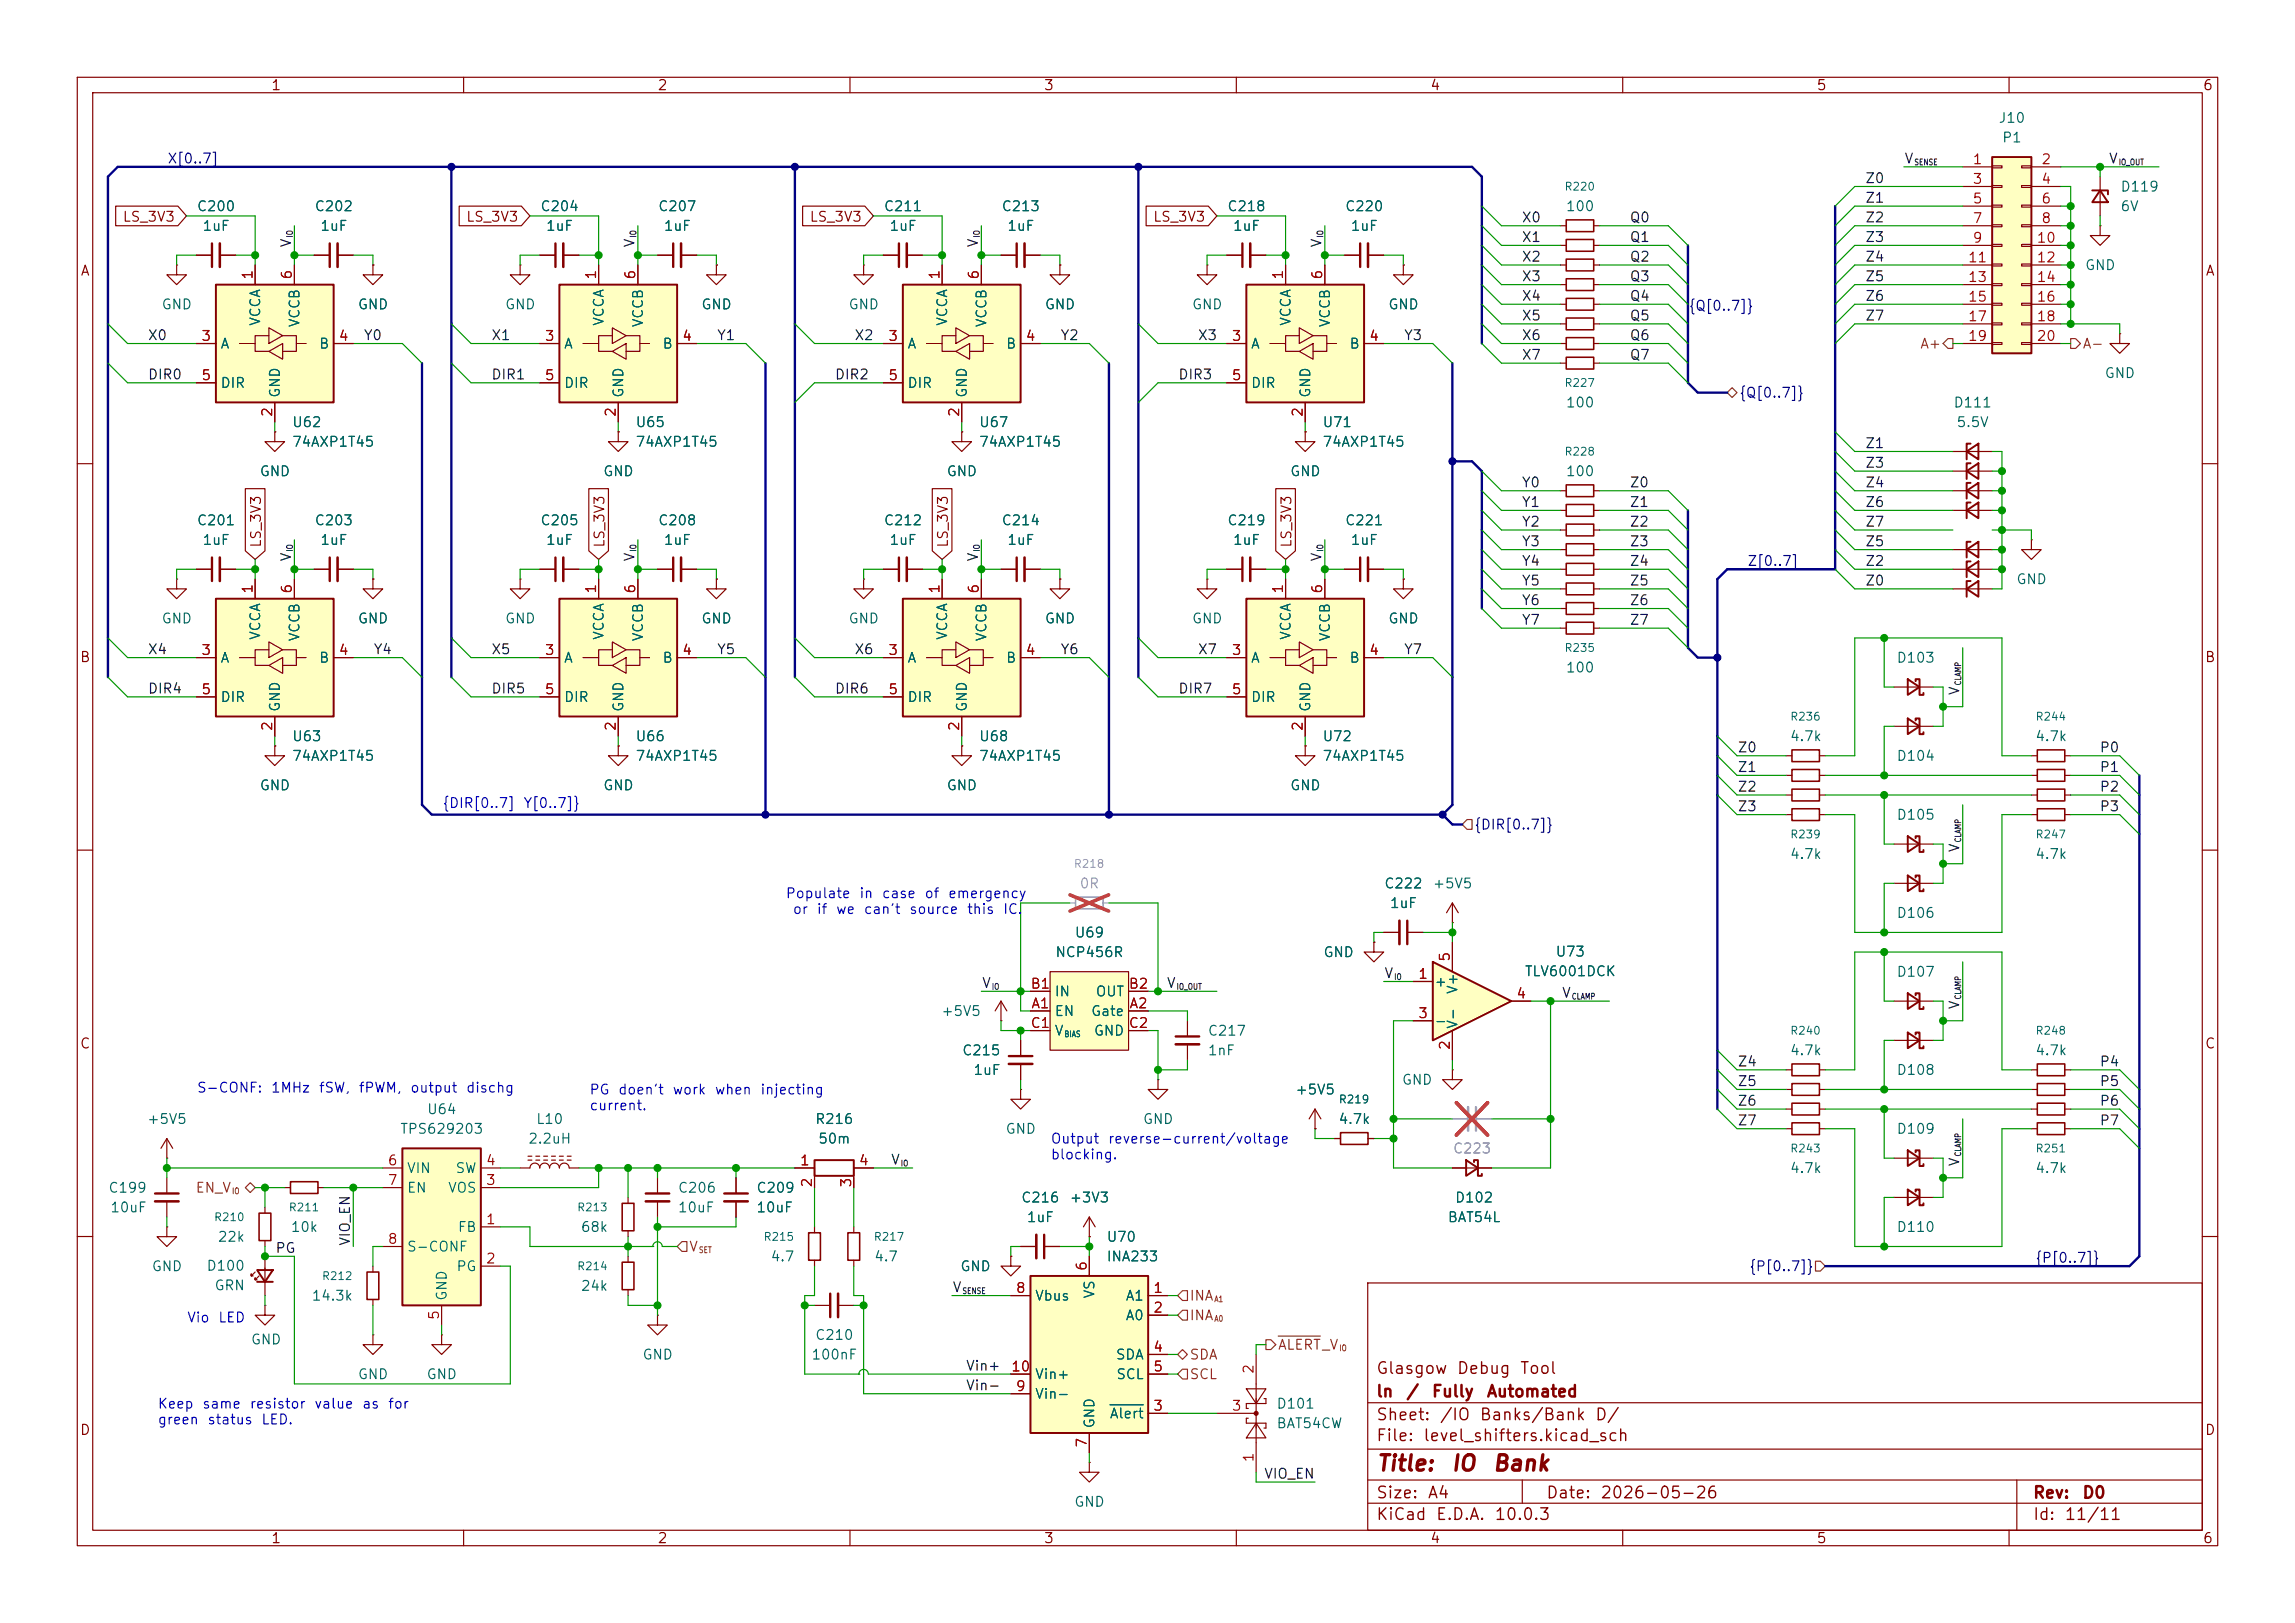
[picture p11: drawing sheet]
<svg xmlns="http://www.w3.org/2000/svg" width="297mm" height="210mm" viewBox="0 0 297 210" stroke-linecap="round" stroke-linejoin="round" font-family="sans-serif">
<defs><g id="words">
<g font-size="2" fill="#840000">
<text x="178" y="190.8">Title:</text>
<text x="187.7" y="190.8">IO</text>
<text x="193" y="190.8">Bank</text>
</g>
<g font-size="1.5" fill="#840000">
<text x="178" y="178.2">Glasgow</text>
<text x="188.4" y="178.2">Debug</text>
<text x="196.6" y="178.2">Tool</text>
<text x="178" y="184.2">Sheet:</text>
<text x="178" y="181.2">ln</text>
<text x="181.9" y="181.2">/</text>
<text x="185.2" y="181.2">Fully</text>
<text x="186.2" y="184.2">/IO</text>
<text x="191.4" y="184.2">Banks/Bank</text>
<text x="192.3" y="181.2">Automated</text>
<text x="206.3" y="184.2">D/</text>
<text x="178" y="186.9">File:</text>
<text x="184.1" y="186.9">level_shifters.kicad_sch</text>
<text x="178" y="197.1">KiCad</text>
<text x="178" y="194.3">Size:</text>
<text x="184.7" y="194.3">A4</text>
<text x="185.7" y="197.1">E.D.A.</text>
<text x="193.3" y="197.1">10.0.3</text>
<text x="200" y="194.3">Date:</text>
<text x="207" y="194.3">2026-05-26</text>
<text x="263" y="194.3">Rev:</text>
<text x="263" y="197.1">Id:</text>
<text x="267.1" y="197.1">11/11</text>
<text x="269.4" y="194.3">D0</text>
</g>
<g font-size="1.3" fill="#840000">
<text x="35" y="12">1</text>
<text x="85" y="12">2</text>
<text x="135" y="12">3</text>
<text x="185" y="12">4</text>
<text x="235" y="12">5</text>
<text x="285" y="12">6</text>
<text x="15.8" y="29">LS_3V3</text>
<text x="60.2" y="29">LS_3V3</text>
<text x="104.7" y="29">LS_3V3</text>
<text x="149.1" y="29">LS_3V3</text>
<text x="10.3" y="36">A</text>
<text x="285.3" y="36">A</text>
<text x="34.1" y="71" transform="rotate(-90 34.1 71)">LS_3V3</text>
<text x="78.5" y="71" transform="rotate(-90 78.5 71)">LS_3V3</text>
<text x="123" y="71" transform="rotate(-90 123 71)">LS_3V3</text>
<text x="167.4" y="71" transform="rotate(-90 167.4 71)">LS_3V3</text>
<text x="10.3" y="86">B</text>
<text x="285.3" y="86">B</text>
<text x="10.3" y="136">C</text>
<text x="285.3" y="136">C</text>
<text x="10.3" y="186">D</text>
<text x="285.3" y="186">D</text>
<text x="35" y="200">1</text>
<text x="85" y="200">2</text>
<text x="135" y="200">3</text>
<text x="185" y="200">4</text>
<text x="235" y="200">5</text>
<text x="285" y="200">6</text>
</g>
<g font-size="1.3" fill="#006464">
<text x="258.6" y="16.2">J10</text>
<text x="259" y="18.8">P1</text>
<text x="25.4" y="27.6">C200</text>
<text x="40.6" y="27.6">C202</text>
<text x="69.8" y="27.6">C204</text>
<text x="85.1" y="27.6">C207</text>
<text x="114.3" y="27.6">C211</text>
<text x="129.5" y="27.6">C213</text>
<text x="158.7" y="27.6">C218</text>
<text x="174" y="27.6">C220</text>
<text x="202.6" y="27.6">100</text>
<text x="274.3" y="25.1">D119</text>
<text x="274.3" y="27.6">6V</text>
<text x="26.1" y="30.2">1uF</text>
<text x="41.4" y="30.2">1uF</text>
<text x="70.6" y="30.2">1uF</text>
<text x="85.8" y="30.2">1uF</text>
<text x="115" y="30.2">1uF</text>
<text x="130.3" y="30.2">1uF</text>
<text x="159.5" y="30.2">1uF</text>
<text x="174.7" y="30.2">1uF</text>
<text x="269.7" y="35.3">GND</text>
<text x="20.8" y="40.3">GND</text>
<text x="46.2" y="40.3">GND</text>
<text x="65.3" y="40.3">GND</text>
<text x="90.7" y="40.3">GND</text>
<text x="109.7" y="40.3">GND</text>
<text x="135.1" y="40.3">GND</text>
<text x="154.2" y="40.3">GND</text>
<text x="179.6" y="40.3">GND</text>
<text x="28.4" y="45.4">A</text>
<text x="34" y="42.3" transform="rotate(-90 34 42.3)">VCCA</text>
<text x="39.1" y="42.4" transform="rotate(-90 39.1 42.4)">VCCB</text>
<text x="41.2" y="45.4">B</text>
<text x="72.9" y="45.4">A</text>
<text x="78.4" y="42.3" transform="rotate(-90 78.4 42.3)">VCCA</text>
<text x="83.5" y="42.4" transform="rotate(-90 83.5 42.4)">VCCB</text>
<text x="85.6" y="45.4">B</text>
<text x="117.3" y="45.4">A</text>
<text x="122.9" y="42.3" transform="rotate(-90 122.9 42.3)">VCCA</text>
<text x="128" y="42.4" transform="rotate(-90 128 42.4)">VCCB</text>
<text x="130.1" y="45.4">B</text>
<text x="161.8" y="45.4">A</text>
<text x="167.3" y="42.3" transform="rotate(-90 167.3 42.3)">VCCA</text>
<text x="172.4" y="42.4" transform="rotate(-90 172.4 42.4)">VCCB</text>
<text x="174.5" y="45.4">B</text>
<text x="28.4" y="50.5">DIR</text>
<text x="36.5" y="51.6" transform="rotate(-90 36.5 51.6)">GND</text>
<text x="72.9" y="50.5">DIR</text>
<text x="81" y="51.6" transform="rotate(-90 81 51.6)">GND</text>
<text x="117.3" y="50.5">DIR</text>
<text x="125.4" y="51.6" transform="rotate(-90 125.4 51.6)">GND</text>
<text x="161.8" y="50.5">DIR</text>
<text x="169.9" y="51.6" transform="rotate(-90 169.9 51.6)">GND</text>
<text x="202.6" y="53">100</text>
<text x="252.7" y="53">D111</text>
<text x="272.3" y="49.2">GND</text>
<text x="37.7" y="55.6">U62</text>
<text x="37.7" y="58.1">74AXP1T45</text>
<text x="82.2" y="55.6">U65</text>
<text x="82.2" y="58.1">74AXP1T45</text>
<text x="126.6" y="55.6">U67</text>
<text x="126.6" y="58.1">74AXP1T45</text>
<text x="171.1" y="55.6">U71</text>
<text x="171.1" y="58.1">74AXP1T45</text>
<text x="253.1" y="55.6">5.5V</text>
<text x="33.5" y="61.9">GND</text>
<text x="78" y="61.9">GND</text>
<text x="122.4" y="61.9">GND</text>
<text x="166.9" y="61.9">GND</text>
<text x="202.6" y="61.9">100</text>
<text x="25.4" y="68.3">C201</text>
<text x="26.1" y="70.8">1uF</text>
<text x="40.6" y="68.3">C203</text>
<text x="41.4" y="70.8">1uF</text>
<text x="69.8" y="68.3">C205</text>
<text x="70.6" y="70.8">1uF</text>
<text x="85.1" y="68.3">C208</text>
<text x="85.8" y="70.8">1uF</text>
<text x="114.3" y="68.3">C212</text>
<text x="115" y="70.8">1uF</text>
<text x="129.5" y="68.3">C214</text>
<text x="130.3" y="70.8">1uF</text>
<text x="158.7" y="68.3">C219</text>
<text x="159.5" y="70.8">1uF</text>
<text x="174" y="68.3">C221</text>
<text x="174.7" y="70.8">1uF</text>
<text x="260.9" y="75.9">GND</text>
<text x="20.8" y="81">GND</text>
<text x="34" y="82.9" transform="rotate(-90 34 82.9)">VCCA</text>
<text x="39.1" y="83.1" transform="rotate(-90 39.1 83.1)">VCCB</text>
<text x="46.2" y="81">GND</text>
<text x="65.3" y="81">GND</text>
<text x="78.4" y="82.9" transform="rotate(-90 78.4 82.9)">VCCA</text>
<text x="83.5" y="83.1" transform="rotate(-90 83.5 83.1)">VCCB</text>
<text x="90.7" y="81">GND</text>
<text x="109.7" y="81">GND</text>
<text x="122.9" y="82.9" transform="rotate(-90 122.9 82.9)">VCCA</text>
<text x="128" y="83.1" transform="rotate(-90 128 83.1)">VCCB</text>
<text x="135.1" y="81">GND</text>
<text x="154.2" y="81">GND</text>
<text x="167.3" y="82.9" transform="rotate(-90 167.3 82.9)">VCCA</text>
<text x="172.4" y="83.1" transform="rotate(-90 172.4 83.1)">VCCB</text>
<text x="179.6" y="81">GND</text>
<text x="28.4" y="86.1">A</text>
<text x="41.2" y="86.1">B</text>
<text x="72.9" y="86.1">A</text>
<text x="85.6" y="86.1">B</text>
<text x="117.3" y="86.1">A</text>
<text x="130.1" y="86.1">B</text>
<text x="161.8" y="86.1">A</text>
<text x="174.5" y="86.1">B</text>
<text x="202.6" y="87.3">100</text>
<text x="245.4" y="86.1">D103</text>
<text x="28.4" y="91.1">DIR</text>
<text x="36.5" y="92.2" transform="rotate(-90 36.5 92.2)">GND</text>
<text x="72.9" y="91.1">DIR</text>
<text x="81" y="92.2" transform="rotate(-90 81 92.2)">GND</text>
<text x="117.3" y="91.1">DIR</text>
<text x="125.4" y="92.2" transform="rotate(-90 125.4 92.2)">GND</text>
<text x="161.8" y="91.1">DIR</text>
<text x="169.9" y="92.2" transform="rotate(-90 169.9 92.2)">GND</text>
<text x="37.7" y="96.2">U63</text>
<text x="37.7" y="98.8">74AXP1T45</text>
<text x="82.2" y="96.2">U66</text>
<text x="82.2" y="98.8">74AXP1T45</text>
<text x="126.6" y="96.2">U68</text>
<text x="126.6" y="98.8">74AXP1T45</text>
<text x="171.1" y="96.2">U72</text>
<text x="171.1" y="98.8">74AXP1T45</text>
<text x="231.6" y="96.2">4.7k</text>
<text x="245.4" y="98.8">D104</text>
<text x="263.3" y="96.2">4.7k</text>
<text x="33.5" y="102.6">GND</text>
<text x="78" y="102.6">GND</text>
<text x="122.4" y="102.6">GND</text>
<text x="166.9" y="102.6">GND</text>
<text x="245.4" y="106.4">D105</text>
<text x="231.6" y="111.5">4.7k</text>
<text x="263.3" y="111.5">4.7k</text>
<text x="179.1" y="115.3">C222</text>
<text x="179.8" y="117.8">1uF</text>
<text x="185.3" y="115.3">+5V5</text>
<text x="245.4" y="119.1">D106</text>
<text x="136.5" y="124.2">NCP456R</text>
<text x="139" y="121.6">U69</text>
<text x="171.2" y="124.2">GND</text>
<text x="201.2" y="124.1">U73</text>
<text x="121.7" y="131.8">+5V5</text>
<text x="136.4" y="131.8">EN</text>
<text x="136.4" y="129.2">IN</text>
<text x="141.1" y="131.8">Gate</text>
<text x="141.7" y="129.2">OUT</text>
<text x="185.5" y="128">+</text>
<text x="188.9" y="128.7" transform="rotate(-90 188.9 128.7)">V+</text>
<text x="197.2" y="126.6">TLV6001DCK</text>
<text x="245.4" y="126.7">D107</text>
<text x="124.4" y="136.9">C215</text>
<text x="136.4" y="134.3">V</text>
<text x="141.5" y="134.3">GND</text>
<text x="156.2" y="134.3">C217</text>
<text x="156.2" y="136.9">1nF</text>
<text x="185.5" y="133.1">-</text>
<text x="188.9" y="133.2" transform="rotate(-90 188.9 133.2)">V-</text>
<text x="231.6" y="136.9">4.7k</text>
<text x="263.3" y="136.9">4.7k</text>
<text x="125.9" y="139.4">1uF</text>
<text x="167.5" y="141.9">+5V5</text>
<text x="181.3" y="140.7">GND</text>
<text x="245.4" y="139.4">D108</text>
<text x="18.9" y="145.8">+5V5</text>
<text x="51.7" y="147">TPS629203</text>
<text x="55.2" y="144.5">U64</text>
<text x="68.3" y="148.3">2.2uH</text>
<text x="69.3" y="145.8">L10</text>
<text x="105.4" y="145.8">R216</text>
<text x="105.8" y="148.3">50m</text>
<text x="130" y="147">GND</text>
<text x="147.8" y="145.8">GND</text>
<text x="173.1" y="145.8">4.7k</text>
<text x="245.4" y="147">D109</text>
<text x="13.9" y="154.6">C199</text>
<text x="52.6" y="152.1">VIN</text>
<text x="52.6" y="154.6">EN</text>
<text x="57.9" y="154.6">VOS</text>
<text x="58.9" y="152.1">SW</text>
<text x="87.6" y="154.6">C206</text>
<text x="97.8" y="154.6">C209</text>
<text x="132.1" y="155.9">C216</text>
<text x="138.3" y="155.9">+3V3</text>
<text x="188.2" y="155.9">D102</text>
<text x="231.6" y="152.1">4.7k</text>
<text x="263.3" y="152.1">4.7k</text>
<text x="14.2" y="157.2">10uF</text>
<text x="28.1" y="161">22k</text>
<text x="37.5" y="159.7">10k</text>
<text x="59.2" y="159.7">FB</text>
<text x="75.1" y="159.7">68k</text>
<text x="87.6" y="157.2">10uF</text>
<text x="97.8" y="157.2">10uF</text>
<text x="132.8" y="158.5">1uF</text>
<text x="143.1" y="161">U70</text>
<text x="187.3" y="158.5">BAT54L</text>
<text x="245.4" y="159.7">D110</text>
<text x="19.6" y="164.8">GND</text>
<text x="26.6" y="164.7">D100</text>
<text x="27.7" y="167.3">GRN</text>
<text x="52.6" y="162.3">S-CONF</text>
<text x="59" y="164.8">PG</text>
<text x="75.1" y="167.3">24k</text>
<text x="99.6" y="163.5">4.7</text>
<text x="113" y="163.5">4.7</text>
<text x="124.2" y="164.8">GND</text>
<text x="143.1" y="163.5">INA233</text>
<text x="40.2" y="168.6">14.3k</text>
<text x="58.1" y="168.4" transform="rotate(-90 58.1 168.4)">GND</text>
<text x="105.4" y="173.7">C210</text>
<text x="133.9" y="168.6">Vbus</text>
<text x="141.9" y="168.1" transform="rotate(-90 141.9 168.1)">VS</text>
<text x="145.6" y="168.6">A1</text>
<text x="145.6" y="171.2">A0</text>
<text x="32.4" y="174.3">GND</text>
<text x="46.2" y="178.8">GND</text>
<text x="55.1" y="178.8">GND</text>
<text x="83.1" y="176.2">GND</text>
<text x="104.9" y="176.2">100nF</text>
<text x="133.9" y="178.8">Vin+</text>
<text x="144.3" y="176.2">SDA</text>
<text x="144.4" y="178.8">SCL</text>
<text x="133.9" y="181.3">Vin-</text>
<text x="141.9" y="184.9" transform="rotate(-90 141.9 184.9)">GND</text>
<text x="143.5" y="183.9">Alert</text>
<text x="165.1" y="182.6">D101</text>
<text x="165.1" y="185.1">BAT54CW</text>
<text x="138.9" y="195.3">GND</text>
</g>
<g font-size="1.3" fill="#000084">
<text x="21.6" y="21.5">X[0..7]</text>
<text x="218.4" y="40.5">{Q[0..7]}</text>
<text x="225" y="51.8">{Q[0..7]}</text>
<text x="226.1" y="73.5">Z[0..7]</text>
<text x="190.7" y="107.7">{DIR[0..7]}</text>
<text x="226.3" y="164.8">{P[0..7]}</text>
<text x="263.3" y="163.7">{P[0..7]}</text>
</g>
<g font-size="1.3" fill="#0f0f0f">
<text x="246.4" y="21.5">V</text>
<text x="272.8" y="21.5">V</text>
<text x="196.8" y="29.1">X0</text>
<text x="210.8" y="29.1">Q0</text>
<text x="241.3" y="29.1">Z2</text>
<text x="241.3" y="26.5">Z1</text>
<text x="241.3" y="24">Z0</text>
<text x="38" y="32.1" transform="rotate(-90 38 32.1)">V</text>
<text x="82.4" y="32.1" transform="rotate(-90 82.4 32.1)">V</text>
<text x="126.9" y="32.1" transform="rotate(-90 126.9 32.1)">V</text>
<text x="171.3" y="32.1" transform="rotate(-90 171.3 32.1)">V</text>
<text x="196.8" y="31.6">X1</text>
<text x="196.8" y="34.2">X2</text>
<text x="210.8" y="34.2">Q2</text>
<text x="210.8" y="31.6">Q1</text>
<text x="241.3" y="31.6">Z3</text>
<text x="241.3" y="34.2">Z4</text>
<text x="196.8" y="41.8">X5</text>
<text x="196.8" y="36.7">X3</text>
<text x="196.8" y="39.2">X4</text>
<text x="210.8" y="41.8">Q5</text>
<text x="210.8" y="36.7">Q3</text>
<text x="210.8" y="39.2">Q4</text>
<text x="241.3" y="36.7">Z5</text>
<text x="241.3" y="39.2">Z6</text>
<text x="241.3" y="41.8">Z7</text>
<text x="19" y="44.3">X0</text>
<text x="47" y="44.3">Y0</text>
<text x="63.5" y="44.3">X1</text>
<text x="92.7" y="44.3">Y1</text>
<text x="110.5" y="44.3">X2</text>
<text x="137.2" y="44.3">Y2</text>
<text x="154.9" y="44.3">X3</text>
<text x="181.6" y="44.3">Y3</text>
<text x="196.8" y="44.3">X6</text>
<text x="196.8" y="46.9">X7</text>
<text x="210.8" y="46.9">Q7</text>
<text x="210.8" y="44.3">Q6</text>
<text x="19" y="49.4">DIR0</text>
<text x="63.5" y="49.4">DIR1</text>
<text x="107.9" y="49.4">DIR2</text>
<text x="152.4" y="49.4">DIR3</text>
<text x="241.3" y="58.3">Z1</text>
<text x="196.8" y="63.4">Y0</text>
<text x="196.8" y="65.9">Y1</text>
<text x="210.8" y="65.9">Z1</text>
<text x="210.8" y="63.4">Z0</text>
<text x="241.3" y="65.9">Z6</text>
<text x="241.3" y="60.8">Z3</text>
<text x="241.3" y="63.4">Z4</text>
<text x="196.8" y="71">Y3</text>
<text x="196.8" y="68.5">Y2</text>
<text x="210.8" y="68.5">Z2</text>
<text x="210.8" y="71">Z3</text>
<text x="241.3" y="71">Z5</text>
<text x="241.3" y="68.5">Z7</text>
<text x="38" y="72.7" transform="rotate(-90 38 72.7)">V</text>
<text x="82.4" y="72.7" transform="rotate(-90 82.4 72.7)">V</text>
<text x="126.9" y="72.7" transform="rotate(-90 126.9 72.7)">V</text>
<text x="171.3" y="72.7" transform="rotate(-90 171.3 72.7)">V</text>
<text x="196.8" y="76.1">Y5</text>
<text x="196.8" y="73.5">Y4</text>
<text x="210.8" y="76.1">Z5</text>
<text x="210.8" y="73.5">Z4</text>
<text x="241.3" y="73.5">Z2</text>
<text x="241.3" y="76.1">Z0</text>
<text x="196.8" y="81.2">Y7</text>
<text x="196.8" y="78.6">Y6</text>
<text x="210.8" y="81.2">Z7</text>
<text x="210.8" y="78.6">Z6</text>
<text x="19" y="85">X4</text>
<text x="48.3" y="85">Y4</text>
<text x="63.5" y="85">X5</text>
<text x="92.7" y="85">Y5</text>
<text x="110.5" y="85">X6</text>
<text x="137.2" y="85">Y6</text>
<text x="154.9" y="85">X7</text>
<text x="181.6" y="85">Y7</text>
<text x="19" y="90">DIR4</text>
<text x="63.5" y="90">DIR5</text>
<text x="107.9" y="90">DIR6</text>
<text x="152.4" y="90">DIR7</text>
<text x="253.9" y="90" transform="rotate(-90 253.9 90)">V</text>
<text x="224.8" y="100.2">Z1</text>
<text x="224.8" y="97.7">Z0</text>
<text x="271.6" y="100.2">P1</text>
<text x="271.6" y="97.7">P0</text>
<text x="224.8" y="105.3">Z3</text>
<text x="224.8" y="102.7">Z2</text>
<text x="271.6" y="102.7">P2</text>
<text x="271.6" y="105.3">P3</text>
<text x="253.9" y="110.4" transform="rotate(-90 253.9 110.4)">V</text>
<text x="127" y="128.1">V</text>
<text x="150.9" y="128.1">V</text>
<text x="179.1" y="126.9">V</text>
<text x="202.1" y="129.4">V</text>
<text x="253.9" y="130.7" transform="rotate(-90 253.9 130.7)">V</text>
<text x="224.8" y="143.4">Z6</text>
<text x="224.8" y="140.8">Z5</text>
<text x="224.8" y="138.3">Z4</text>
<text x="271.6" y="143.4">P6</text>
<text x="271.6" y="138.3">P4</text>
<text x="271.6" y="140.8">P5</text>
<text x="224.8" y="145.9">Z7</text>
<text x="271.6" y="145.9">P7</text>
<text x="115.2" y="151">V</text>
<text x="253.9" y="151" transform="rotate(-90 253.9 151)">V</text>
<text x="45.6" y="161.3" transform="rotate(-90 45.6 161.3)">VIO_EN</text>
<text x="35.6" y="162.4">PG</text>
<text x="123.2" y="167.5">V</text>
<text x="124.9" y="177.7">Vin+</text>
<text x="124.9" y="180.2">Vin-</text>
<text x="163.5" y="191.6">VIO_EN</text>
</g>
<g font-size="1.3" fill="#a90000">
<text x="255.2" y="21.6">1</text>
<text x="264.1" y="21.6">2</text>
<text x="255.2" y="24.1">3</text>
<text x="255.2" y="26.6">5</text>
<text x="255.2" y="29.2">7</text>
<text x="264.1" y="24.1">4</text>
<text x="264.1" y="26.6">6</text>
<text x="264.1" y="29.2">8</text>
<text x="254.6" y="34.3">11</text>
<text x="255.2" y="31.7">9</text>
<text x="263.5" y="31.7">10</text>
<text x="263.5" y="34.3">12</text>
<text x="33" y="36.3" transform="rotate(-90 33 36.3)">1</text>
<text x="38.1" y="36.3" transform="rotate(-90 38.1 36.3)">6</text>
<text x="77.4" y="36.3" transform="rotate(-90 77.4 36.3)">1</text>
<text x="82.5" y="36.3" transform="rotate(-90 82.5 36.3)">6</text>
<text x="121.9" y="36.3" transform="rotate(-90 121.9 36.3)">1</text>
<text x="127" y="36.3" transform="rotate(-90 127 36.3)">6</text>
<text x="166.3" y="36.3" transform="rotate(-90 166.3 36.3)">1</text>
<text x="171.4" y="36.3" transform="rotate(-90 171.4 36.3)">6</text>
<text x="254.6" y="36.8">13</text>
<text x="254.6" y="39.3">15</text>
<text x="254.6" y="41.9">17</text>
<text x="263.5" y="36.8">14</text>
<text x="263.5" y="39.3">16</text>
<text x="263.5" y="41.9">18</text>
<text x="26" y="44.4">3</text>
<text x="43.7" y="44.4">4</text>
<text x="70.4" y="44.4">3</text>
<text x="88.2" y="44.4">4</text>
<text x="114.9" y="44.4">3</text>
<text x="132.6" y="44.4">4</text>
<text x="159.3" y="44.4">3</text>
<text x="177.1" y="44.4">4</text>
<text x="254.6" y="44.4">19</text>
<text x="263.5" y="44.4">20</text>
<text x="26" y="49.5">5</text>
<text x="70.4" y="49.5">5</text>
<text x="114.9" y="49.5">5</text>
<text x="159.3" y="49.5">5</text>
<text x="35.5" y="54" transform="rotate(-90 35.5 54)">2</text>
<text x="80" y="54" transform="rotate(-90 80 54)">2</text>
<text x="124.4" y="54" transform="rotate(-90 124.4 54)">2</text>
<text x="168.9" y="54" transform="rotate(-90 168.9 54)">2</text>
<text x="33" y="76.9" transform="rotate(-90 33 76.9)">1</text>
<text x="38.1" y="76.9" transform="rotate(-90 38.1 76.9)">6</text>
<text x="77.4" y="76.9" transform="rotate(-90 77.4 76.9)">1</text>
<text x="82.5" y="76.9" transform="rotate(-90 82.5 76.9)">6</text>
<text x="121.9" y="76.9" transform="rotate(-90 121.9 76.9)">1</text>
<text x="127" y="76.9" transform="rotate(-90 127 76.9)">6</text>
<text x="166.3" y="76.9" transform="rotate(-90 166.3 76.9)">1</text>
<text x="171.4" y="76.9" transform="rotate(-90 171.4 76.9)">6</text>
<text x="26" y="85.1">3</text>
<text x="43.7" y="85.1">4</text>
<text x="70.4" y="85.1">3</text>
<text x="88.2" y="85.1">4</text>
<text x="114.9" y="85.1">3</text>
<text x="132.6" y="85.1">4</text>
<text x="159.3" y="85.1">3</text>
<text x="177.1" y="85.1">4</text>
<text x="26" y="90.1">5</text>
<text x="35.5" y="94.7" transform="rotate(-90 35.5 94.7)">2</text>
<text x="70.4" y="90.1">5</text>
<text x="80" y="94.7" transform="rotate(-90 80 94.7)">2</text>
<text x="114.9" y="90.1">5</text>
<text x="124.4" y="94.7" transform="rotate(-90 124.4 94.7)">2</text>
<text x="159.3" y="90.1">5</text>
<text x="168.9" y="94.7" transform="rotate(-90 168.9 94.7)">2</text>
<text x="187.9" y="124.5" transform="rotate(-90 187.9 124.5)">5</text>
<text x="133.3" y="128.2">B1</text>
<text x="133.4" y="130.8">A1</text>
<text x="146" y="128.2">B2</text>
<text x="146.1" y="130.8">A2</text>
<text x="183.4" y="127">1</text>
<text x="196.1" y="129.5">4</text>
<text x="133.3" y="133.3">C1</text>
<text x="146" y="133.3">C2</text>
<text x="183.4" y="132.1">3</text>
<text x="187.9" y="136" transform="rotate(-90 187.9 136)">2</text>
<text x="50.1" y="151.1">6</text>
<text x="50.1" y="153.6">7</text>
<text x="62.8" y="153.6">3</text>
<text x="62.8" y="151.1">4</text>
<text x="103.4" y="151.1">1</text>
<text x="105.4" y="153.7" transform="rotate(-90 105.4 153.7)">2</text>
<text x="110.5" y="153.7" transform="rotate(-90 110.5 153.7)">3</text>
<text x="111.1" y="151.1">4</text>
<text x="50.1" y="161.3">8</text>
<text x="62.8" y="158.7">1</text>
<text x="62.8" y="163.8">2</text>
<text x="131.4" y="167.6">8</text>
<text x="140.9" y="164.5" transform="rotate(-90 140.9 164.5)">6</text>
<text x="149.2" y="167.6">1</text>
<text x="57.1" y="170.9" transform="rotate(-90 57.1 170.9)">5</text>
<text x="149.2" y="170.2">2</text>
<text x="130.8" y="177.8">10</text>
<text x="149.2" y="175.2">4</text>
<text x="149.2" y="177.8">5</text>
<text x="162.5" y="177.9" transform="rotate(-90 162.5 177.9)">2</text>
<text x="131.4" y="180.3">9</text>
<text x="149.2" y="182.9">3</text>
<text x="159.3" y="182.9">3</text>
<text x="140.9" y="187.4" transform="rotate(-90 140.9 187.4)">7</text>
<text x="162.5" y="189.3" transform="rotate(-90 162.5 189.3)">1</text>
</g>
<g font-size="1.3" fill="#725600">
<text x="248.4" y="45.4">A+</text>
<text x="269.4" y="45.4">A-</text>
<text x="25.2" y="154.6">EN_V</text>
<text x="89.1" y="162.3">V</text>
<text x="153.9" y="171.2">INA</text>
<text x="153.9" y="168.6">INA</text>
<text x="153.9" y="178.8">SCL</text>
<text x="153.9" y="176.2">SDA</text>
<text x="165.3" y="175">ALERT_V</text>
</g>
<g font-size="1.3" fill="#0000c2">
<text x="57.2" y="104.9">{DIR[0..7]</text>
<text x="67.7" y="104.9">Y[0..7]}</text>
<text x="101.6" y="116.5">Populate</text>
<text x="102.5" y="118.6">or</text>
<text x="105.6" y="118.6">if</text>
<text x="108.1" y="118.6">we</text>
<text x="111.1" y="116.5">in</text>
<text x="111.7" y="118.6">can't</text>
<text x="114" y="116.5">case</text>
<text x="117.6" y="118.6">source</text>
<text x="119.6" y="116.5">of</text>
<text x="122.6" y="116.5">emergency</text>
<text x="125" y="118.6">this</text>
<text x="129.7" y="118.6">IC.</text>
<text x="25.4" y="141.7">S-CONF:</text>
<text x="35" y="141.7">1MHz</text>
<text x="41.2" y="141.7">fSW,</text>
<text x="46.3" y="141.7">fPWM,</text>
<text x="53" y="141.7">output</text>
<text x="60.2" y="141.7">dischg</text>
<text x="76.2" y="141.9">PG</text>
<text x="76.2" y="144">current.</text>
<text x="79.9" y="141.9">doen't</text>
<text x="86.9" y="141.9">work</text>
<text x="92.4" y="141.9">when</text>
<text x="98.3" y="141.9">injecting</text>
<text x="135.9" y="148.3">Output</text>
<text x="143.3" y="148.3">reverse-current/voltage</text>
<text x="135.9" y="150.3">blocking.</text>
<text x="24.1" y="171.4">Vio</text>
<text x="28.1" y="171.4">LED</text>
<text x="20.3" y="182.6">Keep</text>
<text x="20.3" y="184.6">green</text>
<text x="26.1" y="182.6">same</text>
<text x="26.8" y="184.6">status</text>
<text x="32.2" y="182.6">resistor</text>
<text x="33.7" y="184.6">LED.</text>
<text x="40.6" y="182.6">value</text>
<text x="46.8" y="182.6">as</text>
<text x="50.1" y="182.6">for</text>
</g>
<g font-size="1.3" fill="#989898">
<text x="139.6" y="115.3">0R</text>
<text x="187.9" y="149.6">C223</text>
</g>
<g font-size="1" fill="#006464">
<text x="202.4" y="24.9">R220</text>
<text x="202.4" y="50.3">R227</text>
<text x="202.4" y="59.2">R228</text>
<text x="202.4" y="84.6">R235</text>
<text x="231.6" y="93.5">R236</text>
<text x="263.3" y="93.5">R244</text>
<text x="231.6" y="108.7">R239</text>
<text x="263.3" y="108.7">R247</text>
<text x="231.6" y="134.1">R240</text>
<text x="263.3" y="134.1">R248</text>
<text x="173.2" y="143">R219</text>
<text x="231.6" y="149.4">R243</text>
<text x="263.3" y="149.4">R251</text>
<text x="27.6" y="158.3">R210</text>
<text x="37.3" y="157">R211</text>
<text x="74.6" y="157">R213</text>
<text x="98.7" y="160.8">R215</text>
<text x="113" y="160.8">R217</text>
<text x="41.6" y="165.9">R212</text>
<text x="74.6" y="164.6">R214</text>
</g>
<text font-size="1" fill="#989898" x="138.9" y="112.5">R218</text>
<g font-size=".8" fill="#0f0f0f">
<text x="247.7" y="21.6">SENSE</text>
<text x="274.1" y="21.6">IO_OUT</text>
<text x="38.1" y="30.8" transform="rotate(-90 38.1 30.8)">IO</text>
<text x="82.5" y="30.8" transform="rotate(-90 82.5 30.8)">IO</text>
<text x="127" y="30.8" transform="rotate(-90 127 30.8)">IO</text>
<text x="171.4" y="30.8" transform="rotate(-90 171.4 30.8)">IO</text>
<text x="38.1" y="71.4" transform="rotate(-90 38.1 71.4)">IO</text>
<text x="82.5" y="71.4" transform="rotate(-90 82.5 71.4)">IO</text>
<text x="127" y="71.4" transform="rotate(-90 127 71.4)">IO</text>
<text x="171.4" y="71.4" transform="rotate(-90 171.4 71.4)">IO</text>
<text x="254" y="88.8" transform="rotate(-90 254 88.8)">CLAMP</text>
<text x="254" y="109.1" transform="rotate(-90 254 109.1)">CLAMP</text>
<text x="128.3" y="128.3">IO</text>
<text x="152.2" y="128.3">IO_OUT</text>
<text x="180.4" y="127">IO</text>
<text x="203.3" y="129.5">CLAMP</text>
<text x="254" y="129.4" transform="rotate(-90 254 129.4)">CLAMP</text>
<text x="254" y="149.7" transform="rotate(-90 254 149.7)">CLAMP</text>
<text x="116.5" y="151.1">IO</text>
<text x="124.5" y="167.6">SENSE</text>
</g>
<text font-size=".8" fill="#006464" x="137.7" y="134.4">BIAS</text>
<g font-size=".8" fill="#725600">
<text x="30" y="154.7">IO</text>
<text x="90.4" y="162.3">SET</text>
<text x="157.1" y="171.2">A0</text>
<text x="157.1" y="168.7">A1</text>
<text x="173.3" y="175">IO</text>
</g>
</g></defs>
<g fill="none" stroke="#840000" stroke-width=".15">
<path d="M10 10h277v190h-277zM12 12h273v186h-273zM60 10v2M110 10v2M160 10v2M210 10v2M260 10v2M35.6 55.9v1.3h1.2l-1.2 1.2-1.3-1.2h1.3M35.6 55.9h.1M10 60h2M22.9 74.9v1.3h1.2l-1.2 1.3-1.3-1.3h1.3M22.9 74.9h.1"/>
<path d="M25.4 73.7h2M28.4 73.7h2.1M40.6 73.7h2.1M43.7 73.7h2M48.3 74.9v1.3h-1.3l1.3 1.3 1.2-1.3h-1.2M48.3 74.9h.1M67.3 74.9v1.3h1.3l-1.3 1.3-1.3-1.3h1.3M67.3 74.9h.1M285 60h2M10 110h2M285 110h2M34.3 156.2v.8"/>
<path d="M36.8 153.7h.8M41.1 153.7h.8M10 160h2M34.3 160.5v.8M48.3 172.7v1.3h1.2l-1.2 1.3-1.3-1.3h1.3M48.3 172.7h.1M48.3 163.8v.8M48.3 168.1v.8M57.1 172.7v1.3h1.3l-1.3 1.3-1.2-1.3h1.2M57.1 172.7h.1M130.8 162.6v1.2h1.3l-1.3 1.3-1.3-1.3h1.3M130.8 162.6h.1"/>
<path d="M177 166h108v32h-108zM285 160h2M60 198v2M110 198v2M160 198v2M177 194.5h108M177 191.5h108M177 187.5h108M177 181.5h108M197 191.5v3M210 198v2M260 198v2"/>
<path d="M261 191.5v6.5"/>
</g>
<path d="M27.4 72.1v3.1M42.7 72.1v3.1" fill="none" stroke="#840000" stroke-width=".3"/>
<path d="M28.4 72.1v3.1M43.7 72.1v3.1" fill="none" stroke="#840000" stroke-width=".33"/>
<path d="M33.5 157h1.6v3.5h-1.6zM37.6 152.9h3.5v1.5h-3.5zM47.5 164.6h1.5v3.5h-1.5z" fill="none" stroke="#840000" stroke-width=".2"/>
<path d="M52.1 148.6h10.1v20.3h-10.1z" fill="#ffffc2"/>
<path d="M52.1 148.6h10.1v20.3h-10.1zM33.3 164.3h2l-1 1.6zM33.3 165.9h2" fill="none" stroke="#840000" stroke-width=".25"/>
<g fill="none" stroke="#840000" stroke-width=".15">
<path d="M137.2 34.3v1.3h-1.3l1.3 1.2 1.2-1.2h-1.2M137.2 34.3h.1M124.5 55.9v1.3h1.2l-1.2 1.2-1.3-1.2h1.3M124.5 55.9h.1M21.6 158.8v1.2h1.3l-1.3 1.3-1.3-1.3h1.3M21.6 158.8h.1M49.5 153.7h2.6M49.5 151.1h2.6M62.2 158.8h2.6M62.2 153.7h2.6M62.2 151.1h2.6M33 164.6l-.5 .5v-.3v.3h.3"/>
<path d="M33.5 165.1l-.5 .5v-.2v.2h.3M34.3 162.6v5M49.5 161.3h2.6M57.1 168.9v2.6M62.2 163.8h2.6M105.4 168.9h2M108.5 168.9h2"/>
</g>
<path d="M107.4 167.4v3" fill="none" stroke="#840000" stroke-width=".3"/>
<path d="M108.5 167.4v3" fill="none" stroke="#840000" stroke-width=".33"/>
<path d="M116.8 36.8h15.3v15.3h-15.3z" fill="#ffffc2"/>
<path d="M116.8 36.8h15.3v15.3h-15.3z" fill="none" stroke="#840000" stroke-width=".25"/>
<g fill="none" stroke="#840000" stroke-width=".15">
<path d="M92.7 34.3v1.3h-1.3l1.3 1.2 1.3-1.2h-1.3M92.7 34.3h.1M114.3 33h2M117.3 33h2.1M121.9 34.3v2.5M127 34.3v2.5M129.5 33h2.1M132.6 33h2M114.3 44.5h2.5M114.3 49.5h2.5M119.9 44.5h2v1h1.8M123.7 43.4h-1.8v1.1"/>
<path d="M123.7 42.4l1.8 1-1.8 1.1zM123.7 45.5l1.8-1v2zM124.5 52.1v2.5M125.5 43.4h1.8v1.1h1.2M127.3 44.5v1h-1.8M132.1 44.5h2.5M114.3 73.7h2M117.3 73.7h2.1M129.5 73.7h2.1M132.6 73.7h2M21.6 149.9h.1M21.6 147.3v2.6"/>
<path d="M21.6 152.4v2M21.6 155.4v2.1M21.6 147.3l-.8 1.3M21.6 147.3l.8 1.3M81.3 154.9v.8M81.3 159.3v.7M141 157.5l-.8 1.3M141 157.5l.7 1.3M141 157.5v2.5M170.2 146.1h.1M170.2 143.5l-.8 1.3M170.2 143.5l.7 1.3"/>
<path d="M170.2 143.5v2.6M172.7 147.3h.8M177 147.3h.8M141 160h.1"/>
</g>
<path d="M116.3 31.5v3M131.6 31.5v3M116.3 72.1v3.1M131.6 72.1v3.1M20.1 154.4h3" fill="none" stroke="#840000" stroke-width=".3"/>
<path d="M117.3 31.5v3M132.6 31.5v3M117.3 72.1v3.1M132.6 72.1v3.1M20.1 155.4h3" fill="none" stroke="#840000" stroke-width=".33"/>
<path d="M80.5 155.7h1.5v3.6h-1.5zM173.5 146.6h3.5v1.5h-3.5z" fill="none" stroke="#840000" stroke-width=".2"/>
<path d="M72.4 36.8h15.2v15.3h-15.2z" fill="#ffffc2"/>
<path d="M72.4 36.8h15.2v15.3h-15.2z" fill="none" stroke="#840000" stroke-width=".25"/>
<g fill="none" stroke="#840000" stroke-width=".15">
<path d="M77.5 34.3v2.5M82.5 34.3v2.5M69.8 44.5h2.6M69.8 49.5h2.6M75.4 44.5h2.1v1h1.7M79.2 43.4h-1.7v1.1M79.2 42.4l1.8 1-1.8 1.1zM79.2 45.5l1.8-1v2zM80 52.1v2.5M81 43.4h1.8v1.1h1.3M82.8 44.5v1h-1.8M87.6 44.5h2.6"/>
<path d="M35.6 96.5v1.3h1.2l-1.2 1.3-1.3-1.3h1.3M35.6 96.5h.1"/>
</g>
<path d="M27.9 77.5h15.3v15.2h-15.3z" fill="#ffffc2"/>
<path d="M27.9 77.5h15.3v15.2h-15.3z" fill="none" stroke="#840000" stroke-width=".25"/>
<path d="M33 74.9v2.6M38.1 74.9v2.6M25.4 85.1h2.5M25.4 90.2h2.5M31 85.1h2v1h1.8M34.8 84.1h-1.8v1M34.8 83.1l1.8 1-1.8 1zM34.8 86.1l1.8-1v2zM35.6 92.7v2.6M36.6 84.1h1.8v1h1.2M38.4 85.1v1h-1.8M43.2 85.1h2.5" fill="none" stroke="#840000" stroke-width=".15"/>
<path d="M72.4 77.5h15.2v15.2h-15.2z" fill="#ffffc2"/>
<path d="M72.4 77.5h15.2v15.2h-15.2z" fill="none" stroke="#840000" stroke-width=".25"/>
<g fill="none" stroke="#840000" stroke-width=".15">
<path d="M77.5 74.9v2.6M82.5 74.9v2.6M137.2 74.9v1.3h-1.3l1.3 1.3 1.2-1.3h-1.2M137.2 74.9h.1M69.8 85.1h2.6M69.8 90.2h2.6M75.4 85.1h2.1v1h1.7M79.2 84.1h-1.7v1M79.2 83.1l1.8 1-1.8 1zM79.2 86.1l1.8-1v2zM80 96.5v1.3h1.3l-1.3 1.3-1.3-1.3h1.3M80 96.5h.1"/>
<path d="M80 92.7v2.6M81 84.1h1.8v1h1.3M82.8 85.1v1h-1.8M87.6 85.1h2.6M168.9 96.5v1.3h1.3l-1.3 1.3-1.3-1.3h1.3M168.9 96.5h.1M67.3 151.1h1.3a.64 .64 0 0 1 .6-.6 .64 .64 0 0 1 .6 .6 .64 .64 0 0 1 .7-.6 .64 .64 0 0 1 .6 .6 .64 .64 0 0 1 .7-.6 .64 .64 0 0 1 .6 .6 .64 .64 0 0 1 .6-.6 .64 .64 0 0 1 .7 .6h1.2M68.3 150.1h.5M68.3 149.6h.5M69.3 150.1h.5M69.3 149.6h.5M70.4 150.1h.5"/>
<path d="M70.4 149.6h.5M71.4 150.1h.5M71.4 149.6h.5M72.4 150.1h.5M72.4 149.6h.5M73.4 150.1h.5M73.4 149.6h.5M85.1 152.4v2M85.1 155.4v2.1M95.2 152.4v2M95.2 155.4v2.1M81.3 162.6v.7"/>
<path d="M81.3 166.9v.7M85.1 170.2v1.3h1.3l-1.3 1.2-1.3-1.2h1.3M85.1 170.2h.1"/>
</g>
<path d="M83.6 154.4h3M93.7 154.4h3.1" fill="none" stroke="#840000" stroke-width=".3"/>
<path d="M83.6 155.4h3M93.7 155.4h3.1" fill="none" stroke="#840000" stroke-width=".33"/>
<path d="M80.5 163.3h1.5v3.6h-1.5z" fill="none" stroke="#840000" stroke-width=".2"/>
<path d="M161.3 77.5h15.2v15.2h-15.2z" fill="#ffffc2"/>
<path d="M161.3 77.5h15.2v15.2h-15.2z" fill="none" stroke="#840000" stroke-width=".25"/>
<path d="M166.4 74.9v2.6M171.4 74.9v2.6M158.7 85.1h2.6M158.7 90.2h2.6M164.3 85.1h2.1v1h1.7M168.1 84.1h-1.7v1M168.1 83.1l1.8 1-1.8 1zM168.1 86.1l1.8-1v2zM168.9 92.7v2.6M169.9 84.1h1.8v1h1.3M171.7 85.1v1h-1.8M176.5 85.1h2.6" fill="none" stroke="#840000" stroke-width=".15"/>
<path d="M116.8 77.5h15.3v15.2h-15.3z" fill="#ffffc2"/>
<path d="M116.8 77.5h15.3v15.2h-15.3z" fill="none" stroke="#840000" stroke-width=".25"/>
<g fill="none" stroke="#840000" stroke-width=".15">
<path d="M121.9 74.9v2.6M127 74.9v2.6M114.3 85.1h2.5M114.3 90.2h2.5M119.9 85.1h2v1h1.8M123.7 84.1h-1.8v1M123.7 83.1l1.8 1-1.8 1zM123.7 86.1l1.8-1v2zM124.5 96.5v1.3h1.2l-1.2 1.3-1.3-1.3h1.3M124.5 96.5h.1M124.5 92.7v2.6M125.5 84.1h1.8v1h1.2"/>
<path d="M127.3 85.1v1h-1.8M132.1 85.1h2.5M177.8 121.9v1.3h1.3l-1.3 1.3-1.3-1.3h1.3M177.8 121.9h.1M179.1 120.7h2M182.1 120.7h2"/>
</g>
<path d="M182.1 119.1v3.1" fill="none" stroke="#840000" stroke-width=".3"/>
<path d="M181.1 119.1v3.1" fill="none" stroke="#840000" stroke-width=".33"/>
<path d="M133.3 165.1h15.3v20.3h-15.3z" fill="#ffffc2"/>
<g fill="none" stroke="#840000" stroke-width=".25">
<path d="M246.9 93l1.5 1-1.5 1zM247.9 93.2v-.2h.5v2h.5v-.3M246.9 113.3l1.5 1-1.5 1zM246.9 108.2l1.5 1-1.5 1zM247.9 113.5v-.2h.5v2h.5v-.2M247.9 108.5v-.3h.5v2h.5v-.2M246.9 133.6l1.5 1-1.5 1zM246.9 128.5l1.5 1-1.5 1.1zM247.9 133.9v-.3h.5v2h.5v-.2M247.9 128.8v-.3h.5v2.1h.5v-.3M246.9 148.8l1.5 1.1-1.5 1zM246.9 153.9l1.5 1-1.5 1.1z"/>
<path d="M247.9 149.1v-.3h.5v2.1h.5v-.3M247.9 154.2v-.3h.5v2.1h.5v-.3M133.3 165.1h15.3v20.3h-15.3z"/>
</g>
<g fill="none" stroke="#840000" stroke-width=".15">
<path d="M201.9 68.6h.8M201.9 66h.8M206.2 68.6h.8M206.2 66h.8M245.1 94h5.1M262.9 97.8h.8M267.2 97.8h.8M188 119.4h.1M188 116.8l-.8 1.3M188 116.8l.7 1.3M188 116.8v2.6M245.1 114.3h5.1"/>
<path d="M245.1 109.2h5.1M262.9 100.3h.8M262.9 102.9h.8M262.9 105.4h.8M267.2 100.3h.8M267.2 102.9h.8M267.2 105.4h.8M188 138.4v1.3h1.2l-1.2 1.3-1.3-1.3h1.3M188 138.4h.1M245.1 134.6h5.1M245.1 129.5h5.1M262.9 138.4h.8"/>
<path d="M267.2 138.4h.8M231.1 141h.8M231.1 143.5h.8M231.1 146.1h.8M235.5 141h.7M235.5 143.5h.7M235.5 146.1h.7M245.1 149.9h5.1M245.1 154.9h5.1M262.9 141h.8M262.9 143.5h.8M262.9 146.1h.8"/>
<path d="M267.2 141h.8M267.2 143.5h.8M267.2 146.1h.8M130.8 167.6h2.5M130.8 177.8h2.5M141 162.6v2.5M148.6 167.6h2.5M148.6 170.2h2.5M148.6 175.3h2.5M148.6 177.8h2.5M161.3 179.7h2.5l-1.2 1.9zM162.6 175.3v15.2"/>
<path d="M130.8 180.3h2.5M141 189.2v1.3h1.2l-1.2 1.3-1.3-1.3h1.3M141 189.2h.1M141 185.4v2.6M148.6 182.9h2.5M157.5 182.9h5.1M161.5 183.5h-.2v.7h2.5v.6h-.2M162.6 184.2l1.2 1.9h-2.5zM163.6 181h.2v.6h-2.5v.6h.2"/>
</g>
<path d="M143.7 181.8h4.3" fill="none" stroke="#006464" stroke-width=".15"/>
<circle cx="162.6" cy="182.9" r=".25" fill="#840000" stroke="#840000" stroke-width=".15"/>
<g fill="none" stroke="#840000" stroke-width=".2">
<path d="M202.7 67.8h3.5v1.5h-3.5zM202.7 65.3h3.5v1.5h-3.5zM263.7 99.6h3.5v1.5h-3.5zM263.7 97h3.5v1.6h-3.5zM263.7 102.1h3.5v1.5h-3.5zM263.7 104.6h3.5v1.6h-3.5zM263.7 137.7h3.5v1.5h-3.5zM231.9 145.3h3.6v1.5h-3.6zM231.9 142.7h3.6v1.6h-3.6zM231.9 140.2h3.6v1.5h-3.6zM263.7 140.2h3.5v1.5h-3.5zM263.7 142.7h3.5v1.6h-3.5z"/>
<path d="M263.7 145.3h3.5v1.5h-3.5z"/>
</g>
<path d="M185.4 124.5l10.2 5-10.2 5.1z" fill="#ffffc2"/>
<path d="M254.5 58.4l1.5-1v2zM255 59.9h-.5v2.1M255 57.4h-.5v2M254.5 61l1.5-1.1v2.1zM254.5 63.5l1.5-1v2zM255 62.5h-.5v2M185.4 124.5l10.2 5-10.2 5.1zM189.7 150.1l1.6 1-1.6 1zM190.8 150.4v-.3h.5v2h.5v-.2" fill="none" stroke="#840000" stroke-width=".25"/>
<g fill="none" stroke="#840000" stroke-width=".15">
<path d="M40.6 33h2.1M43.7 33h2M48.3 34.3v1.3h-1.3l1.3 1.2 1.2-1.2h-1.2M48.3 34.3h.1M67.3 34.3v1.3h1.3l-1.3 1.2-1.3-1.2h1.3M67.3 34.3h.1M111.8 34.3v1.3h1.2l-1.2 1.2-1.3-1.2h1.3M111.8 34.3h.1M156.2 34.3v1.3h1.3l-1.3 1.2-1.3-1.2h1.3M156.2 34.3h.1M158.7 33h2.1M161.8 33h2"/>
<path d="M174 33h2M177 33h2.1M181.6 34.3v1.3h-1.3l1.3 1.2 1.3-1.2h-1.3M181.6 34.3h.1M201.9 39.4h.8M201.9 36.8h.8M201.9 34.3h.8M201.9 31.8h.8M201.9 29.2h.8M206.2 39.4h.8M206.2 36.8h.8M206.2 34.3h.8"/>
<path d="M206.2 31.8h.8M206.2 29.2h.8M168.9 55.9v1.3h1.3l-1.3 1.2-1.3-1.2h1.3M168.9 55.9h.1M201.9 44.5h.8M201.9 41.9h.8M201.9 47h.8M206.2 44.5h.8M206.2 41.9h.8M206.2 47h.8M252.7 58.4h5.1M69.8 73.7h2.1"/>
<path d="M72.9 73.7h2M111.8 74.9v1.3h1.2l-1.2 1.3-1.3-1.3h1.3M111.8 74.9h.1M156.2 74.9v1.3h1.3l-1.3 1.3-1.3-1.3h1.3M156.2 74.9h.1M158.7 73.7h2.1M161.8 73.7h2M201.9 73.7h.8M201.9 78.7h.8M201.9 76.2h.8M201.9 63.5h.8M201.9 71.1h.8"/>
<path d="M206.2 73.7h.8M206.2 78.7h.8M206.2 76.2h.8M206.2 63.5h.8M206.2 71.1h.8M252.7 63.5h5.1M252.7 61h5.1M262.9 69.9v1.2h1.3l-1.3 1.3-1.3-1.3h1.3M262.9 69.9h.1M201.9 81.3h.8M206.2 81.3h.8M231.1 97.8h.8"/>
<path d="M235.5 97.8h.7M231.1 100.3h.8M231.1 102.9h.8M231.1 105.4h.8M235.5 100.3h.7M235.5 102.9h.7M235.5 105.4h.7M132.1 134.6v2.1M132.1 137.7v2M182.9 127h2.5M182.9 132.1h2.5M188 121.9v3.8"/>
<path d="M188 133.4v3.8M195.6 129.5h2.5M231.1 138.4h.8M235.5 138.4h.7M132.1 141v1.2h1.2l-1.2 1.3-1.3-1.3h1.3M132.1 141h.1M188 151.1h5M34.3 168.9v1.3h1.3l-1.3 1.3-1.3-1.3h1.3M34.3 168.9h.1M132.1 161.3h2M135.1 161.3h2.1"/>
</g>
<path d="M191 143.3v3" fill="none" stroke="#a1a1a1" stroke-width=".3"/>
<path d="M190 143.3v3" fill="none" stroke="#a1a1a1" stroke-width=".33"/>
<path d="M188 144.8h2M191 144.8h2" fill="none" stroke="#a1a1a1" stroke-width=".15"/>
<path d="M188.5 142.7l4 4.2M192.5 142.7l-4 4.2" fill="none" stroke="#e12e31" stroke-width=".46"/>
<g fill="none" stroke="#840000" stroke-width=".2">
<path d="M202.7 38.6h3.5v1.5h-3.5zM202.7 36.1h3.5v1.5h-3.5zM202.7 33.5h3.5v1.6h-3.5zM202.7 31h3.5v1.5h-3.5zM202.7 28.4h3.5v1.6h-3.5zM202.7 43.7h3.5v1.5h-3.5zM202.7 41.1h3.5v1.6h-3.5zM202.7 46.2h3.5v1.6h-3.5zM202.7 72.9h3.5v1.5h-3.5zM202.7 78h3.5v1.5h-3.5zM202.7 75.4h3.5v1.6h-3.5zM202.7 62.7h3.5v1.6h-3.5z"/>
<path d="M202.7 70.4h3.5v1.5h-3.5zM202.7 80.5h3.5v1.5h-3.5zM231.9 99.6h3.6v1.5h-3.6zM231.9 97h3.6v1.6h-3.6zM231.9 102.1h3.6v1.5h-3.6zM231.9 104.6h3.6v1.6h-3.6zM231.9 137.7h3.6v1.5h-3.6z"/>
</g>
<path d="M42.7 31.5v3M160.8 31.5v3M176 31.5v3M71.9 72.1v3.1M160.8 72.1v3.1M130.6 136.7h3M135.1 159.8v3" fill="none" stroke="#840000" stroke-width=".3"/>
<path d="M43.7 31.5v3M161.8 31.5v3M177 31.5v3M72.9 72.1v3.1M161.8 72.1v3.1M130.6 137.7h3M134.1 159.8v3" fill="none" stroke="#840000" stroke-width=".33"/>
<path d="M161.3 36.8h15.2v15.3h-15.2z" fill="#ffffc2"/>
<path d="M161.3 36.8h15.2v15.3h-15.2z" fill="none" stroke="#840000" stroke-width=".25"/>
<g fill="none" stroke="#840000" stroke-width=".15">
<path d="M166.4 34.3v2.5M171.4 34.3v2.5M158.7 44.5h2.6M158.7 49.5h2.6M164.3 44.5h2.1v1h1.7M168.1 43.4h-1.7v1.1M168.1 42.4l1.8 1-1.8 1.1zM168.1 45.5l1.8-1v2zM168.9 52.1v2.5M169.9 43.4h1.8v1.1h1.3M171.7 44.5v1h-1.8M176.5 44.5h2.6"/>
<path d="M174 73.7h2M177 73.7h2.1M153.7 132.1v2M153.7 135.1v2.1"/>
</g>
<path d="M176 72.1v3.1M152.1 134.1h3.1" fill="none" stroke="#840000" stroke-width=".3"/>
<path d="M177 72.1v3.1M152.1 135.1h3.1" fill="none" stroke="#840000" stroke-width=".33"/>
<path d="M257.8 20.3h5.1v25.4h-5.1z" fill="#ffffc2"/>
<path d="M257.8 20.3h5.1v25.4h-5.1zM254.5 66l1.5-1v2.1zM254.5 73.7l1.5-1.1v2.1zM254.5 71.1l1.5-1v2zM254.5 76.2l1.5-1v2zM255 65h-.5v2.1M255 72.6h-.5v2.1M255 70.1h-.5v2M255 75.2h-.5v2M246.9 87.9l1.5 1-1.5 1zM247.9 88.1v-.2h.5v2h.5v-.2" fill="none" stroke="#840000" stroke-width=".25"/>
<g fill="none" stroke="#840000" stroke-width=".15">
<path d="M22.9 34.3v1.3h1.2l-1.2 1.2-1.3-1.2h1.3M22.9 34.3h.1M25.4 33h2M28.4 33h2.1M254 21.6h3.8M254 24.1h3.8M254 26.7h3.8M254 29.2h3.8M254 31.8h3.8M254 34.3h3.8M254 36.8h3.8M254 39.4h3.8"/>
<path d="M257.8 21.5h1.3v.2h-1.3zM257.8 24h1.3v.3h-1.3zM257.8 26.5h1.3v.3h-1.3zM257.8 29.1h1.3v.2h-1.3zM257.8 31.6h1.3v.3h-1.3zM257.8 34.2h1.3v.2h-1.3zM257.8 36.7h1.3v.3h-1.3zM257.8 39.2h1.3v.3h-1.3zM261.6 21.5h1.3v.2h-1.3zM261.6 24h1.3v.3h-1.3zM261.6 26.5h1.3v.3h-1.3zM261.6 29.1h1.3v.2h-1.3z"/>
<path d="M261.6 31.6h1.3v.3h-1.3zM261.6 34.2h1.3v.2h-1.3zM261.6 36.7h1.3v.3h-1.3zM261.6 39.2h1.3v.3h-1.3zM262.9 21.6h3.8M262.9 24.1h3.8M262.9 26.7h3.8M262.9 29.2h3.8M262.9 31.8h3.8M262.9 34.3h3.8M262.9 36.8h3.8M262.9 39.4h3.8"/>
<path d="M254 41.9h3.8M254 44.5h3.8M257.8 41.8h1.3v.2h-1.3zM257.8 44.3h1.3v.3h-1.3zM261.6 41.8h1.3v.2h-1.3zM261.6 44.3h1.3v.3h-1.3zM262.9 41.9h3.8M262.9 44.5h3.8M181.6 74.9v1.3h-1.3l1.3 1.3 1.3-1.3h-1.3M181.6 74.9h.1M252.7 66h5.1M252.7 73.7h5.1"/>
<path d="M252.7 71.1h5.1M252.7 76.2h5.1M245.1 88.9h5.1"/>
</g>
<path d="M27.4 31.5v3" fill="none" stroke="#840000" stroke-width=".3"/>
<path d="M28.4 31.5v3" fill="none" stroke="#840000" stroke-width=".33"/>
<path d="M27.9 36.8h15.3v15.3h-15.3z" fill="#ffffc2"/>
<path d="M27.9 36.8h15.3v15.3h-15.3zM270.8 24.6h2v.5M271.8 24.6l1 1.6h-2zM105.4 150.1h5.1v2h-5.1z" fill="none" stroke="#840000" stroke-width=".25"/>
<g fill="none" stroke="#840000" stroke-width=".15">
<path d="M33 34.3v2.5M38.1 34.3v2.5M85.1 33h2M88.1 33h2.1M271.8 29.2v1.3h1.2l-1.2 1.3-1.3-1.3h1.3M271.8 29.2h.1M271.8 22.9v5M25.4 44.5h2.5M25.4 49.5h2.5M31 44.5h2v1h1.8M34.8 43.4h-1.8v1.1M34.8 42.4l1.8 1-1.8 1.1z"/>
<path d="M34.8 45.5l1.8-1v2zM35.6 52.1v2.5M36.6 43.4h1.8v1.1h1.2M38.4 44.5v1h-1.8M43.2 44.5h2.5M80 55.9v1.3h1.3l-1.3 1.2-1.3-1.2h1.3M80 55.9h.1M274.3 43.2v1.3h1.3l-1.3 1.2-1.3-1.2h1.3M274.3 43.2h.1M85.1 73.7h2M88.1 73.7h2.1M92.7 74.9v1.3h-1.3l1.3 1.3 1.3-1.3h-1.3"/>
<path d="M92.7 74.9h.1M102.9 151.1h2.5v2.6M105.4 158.8v.7M110.5 158.8v.7M113 151.1h-2.5v2.6M105.4 163.1v.7M110.5 163.1v.7"/>
</g>
<path d="M104.6 159.5h1.6v3.6h-1.6zM109.7 159.5h1.6v3.6h-1.6z" fill="none" stroke="#840000" stroke-width=".2"/>
<path d="M87.1 31.5v3M87.1 72.1v3.1" fill="none" stroke="#840000" stroke-width=".3"/>
<path d="M88.1 31.5v3M88.1 72.1v3.1" fill="none" stroke="#840000" stroke-width=".33"/>
<path d="M135.9 125.7h10.1v10.2h-10.1z" fill="#ffffc2"/>
<g fill="none" stroke="#840000" stroke-width=".15">
<path d="M15 26.7h8l1.1 1.2-1.1 1.3h-8zM25.4 33h2M28.4 33h2.1M33 34.3v2.5M38.1 34.3v2.5M40.6 33h2.1M43.7 33h2M48.3 34.3h.1M59.4 26.7h8.1l1.1 1.2-1.1 1.3h-8.1zM69.8 33h2.1M72.9 33h2M77.5 34.3v2.5"/>
<path d="M82.5 34.3v2.5M85.1 33h2M88.1 33h2.1M92.7 34.3h.1M103.9 26.7h8l1.1 1.2-1.1 1.3h-8zM114.3 33h2M117.3 33h2.1M121.9 34.3v2.5M127 34.3v2.5M129.5 33h2.1M132.6 33h2M137.2 34.3h.1"/>
<path d="M148.3 26.7h8.1l1.1 1.2-1.1 1.3h-8.1zM158.7 33h2.1M161.8 33h2M166.4 34.3v2.5M171.4 34.3v2.5M174 33h2M177 33h2.1M181.6 34.3h.1M25.4 44.5h2.5M25.4 49.5h2.5M35.6 55.9h.1M35.6 52.1v2.5"/>
<path d="M43.2 44.5h2.5M69.8 44.5h2.6M69.8 49.5h2.6M80 55.9h.1M80 52.1v2.5M87.6 44.5h2.6M114.3 44.5h2.5M114.3 49.5h2.5M124.5 55.9h.1M124.5 52.1v2.5M132.1 44.5h2.5M158.7 44.5h2.6"/>
<path d="M158.7 49.5h2.6M168.9 55.9h.1M168.9 52.1v2.5M176.5 44.5h2.6M25.4 73.7h2M28.4 73.7h2.1M31.7 63.2h2.6v8.1l-1.3 1.1-1.3-1.1zM33 74.9v2.6M38.1 74.9v2.6M40.6 73.7h2.1M43.7 73.7h2M48.3 74.9h.1"/>
<path d="M69.8 73.7h2.1M72.9 73.7h2M76.2 63.2h2.5v8.1l-1.2 1.1-1.3-1.1zM77.5 74.9v2.6M82.5 74.9v2.6M85.1 73.7h2M88.1 73.7h2.1M92.7 74.9h.1M114.3 73.7h2M117.3 73.7h2.1M120.6 63.2h2.6v8.1l-1.3 1.1-1.3-1.1zM121.9 74.9v2.6"/>
<path d="M127 74.9v2.6M129.5 73.7h2.1M132.6 73.7h2M137.2 74.9h.1M158.7 73.7h2.1M161.8 73.7h2M165.1 63.2h2.5v8.1l-1.2 1.1-1.3-1.1zM166.4 74.9v2.6M171.4 74.9v2.6M174 73.7h2M177 73.7h2.1M181.6 74.9h.1"/>
<path d="M25.4 85.1h2.5M25.4 90.2h2.5M35.6 96.5h.1M35.6 92.7v2.6M43.2 85.1h2.5M69.8 85.1h2.6M69.8 90.2h2.6M80 96.5h.1M80 92.7v2.6M87.6 85.1h2.6M114.3 85.1h2.5M114.3 90.2h2.5"/>
<path d="M124.5 96.5h.1M124.5 92.7v2.6M132.1 85.1h2.5M158.7 85.1h2.6M158.7 90.2h2.6M168.9 96.5h.1M168.9 92.7v2.6M176.5 85.1h2.6M129.5 132.1h.1M129.5 129.5l-.7 1.3M129.5 129.5l.8 1.3M129.5 129.5v2.6"/>
<path d="M132.1 134.6v2.1M132.1 137.7v2M133.3 130.8h2.6M133.3 128.3h2.6M133.3 133.4h2.6M135.9 125.7h10.1v10.2h-10.1zM146 130.8h2.6M146 128.3h2.6M146 133.4h2.6M149.9 139.7v1.3h1.2l-1.2 1.2-1.3-1.2h1.3M149.9 139.7h.1M177.8 121.9h.1"/>
<path d="M179.1 120.7h2M182.1 120.7h2M182.9 127h2.5M182.9 132.1h2.5M188 121.9v3.8M188 133.4v3.8M195.6 129.5h2.5M95.2 152.4v2M95.2 155.4v2.1M102.9 151.1h2.5M105.4 152.4v1.3M110.5 151.1h2.5"/>
<path d="M110.5 152.4v1.3M170.2 146.1h.1M172.7 147.3h.8M177 147.3h.8M188 151.1h1.7M191.3 151.1h1.7M130.8 162.6h.1M130.8 167.6h2.5M130.8 177.8h2.5M132.1 161.3h2M135.1 161.3h2.1M141 160h.1"/>
<path d="M141 162.6v2.5M148.6 167.6h2.5M148.6 170.2h2.5M148.6 175.3h2.5M148.6 177.8h2.5M130.8 180.3h2.5M141 185.4v2.6M148.6 182.9h2.5"/>
</g>
<path d="M139.2 116.1h3.5v1.5h-3.5z" fill="none" stroke="#a1a1a1" stroke-width=".2"/>
<path d="M138.4 116.8h.8M142.7 116.8h.8M188 144.8h2M191 144.8h2" fill="none" stroke="#a1a1a1" stroke-width=".15"/>
<path d="M138.5 115.8l5 2.1M143.5 115.8l-5 2.1M188.5 142.7l4 4.2M192.5 142.7l-4 4.2" fill="none" stroke="#e12e31" stroke-width=".46"/>
<path d="M71.9 31.5v3" fill="none" stroke="#840000" stroke-width=".3"/>
<path d="M72.9 31.5v3" fill="none" stroke="#840000" stroke-width=".33"/>
<g fill="none" stroke="#725600" stroke-width=".15">
<path d="M223.5 50.8l.7-.6 .6 .6-.6 .6zM252.1 43.8h.6v1.3h-.6l-.6-.6zM268 43.8h.6l.6 .7-.6 .6h-.6zM189.9 106h.6v1.3h-.6l-.7-.6zM32.4 153l.6 .7-.6 .6-.7-.6zM87.6 161.3l.7-.6h.6v1.2h-.6zM152.4 175.3l.6-.7 .7 .7-.7 .6zM153 177.2h.7v1.2h-.7l-.6-.6zM153 169.5h.7v1.3h-.7l-.6-.6zM153 167h.7v1.3h-.7l-.6-.7zM163.8 173.4h.7l.6 .6-.6 .6h-.7zM165.4 172.9h5.5"/>
<path d="M234.9 163.2h.7l.6 .6-.6 .7h-.7z"/>
</g>
<g fill="none" stroke="#000084" stroke-width=".3">
<path d="M58.4 21.6v66M102.9 21.6v66M147.3 21.6v66M218.4 31.8v17.7l1.3 1.3h3.8M237.5 26.7v47h-14l-1.3 1.2v68.6M54.6 47v57.1l1.3 1.3h130.8M99.1 47v58.4M143.5 47v58.4M188 59.7h2.5l1.3 1.3v17.7M188 47v57.1l-1.3 1.3M191.8 44.5v-21.6l-1.3-1.3h-175.3l-1.2 1.3v64.7M218.4 66v17.8l1.3 1.3h2.5"/>
<path d="M186.7 105.4l1.3 1.3h1.2M276.9 100.3v62.3l-1.3 1.2h-39.4"/>
</g>
<g fill="none" stroke="#009600" stroke-width=".15">
<path d="M24.1 27.9h8.9v6.4M25.4 33h-2.5v1.3M30.5 33h2.5M38.1 29.2v5.1M38.1 33h2.5M45.7 33h2.6v1.3M68.6 27.9h8.9v6.4M69.8 33h-2.5v1.3M74.9 33h2.6M82.5 33h2.6M82.5 29.2v5.1M90.2 33h2.5v1.3"/>
<path d="M113 27.9h8.9v6.4M114.3 33h-2.5v1.3M119.4 33h2.5M127 33h2.5M127 29.2v5.1M134.6 33h2.6v1.3M157.5 27.9h8.9v6.4M158.7 33h-2.5v1.3M163.8 33h2.6M171.4 33h2.6M171.4 29.2v5.1M179.1 33h2.5v1.3"/>
<path d="M191.8 29.2l2.5 2.6h7.6M191.8 36.8l2.5 2.6h7.6M191.8 26.7l2.5 2.5h7.6M191.8 39.4l2.5 2.5h7.6M191.8 34.3l2.5 2.5h7.6M191.8 31.8l2.5 2.5h7.6M207 31.8h8.9l2.5 2.5M207 39.4h8.9l2.5 2.5M207 29.2h8.9l2.5 2.6M207 36.8h8.9l2.5 2.6M207 34.3h8.9l2.5 2.5M246.4 21.6h7.6"/>
<path d="M254 26.7h-14l-2.5 2.5M254 31.8h-14l-2.5 2.5M254 39.4h-14l-2.5 2.5M254 29.2h-14l-2.5 2.6M254 24.1h-14l-2.5 2.6M254 36.8h-14l-2.5 2.6M254 34.3h-14l-2.5 2.5M266.7 26.7h1.3M266.7 31.8h1.3M266.7 39.4h1.3M266.7 29.2h1.3M266.7 24.1h1.3v17.8"/>
<path d="M266.7 36.8h1.3M266.7 34.3h1.3M266.7 21.6h12.7M271.8 21.6v1.3M271.8 27.9v1.3M14 41.9l2.5 2.6h8.9M14 47l2.5 2.5h8.9M35.6 54.6v1.3M45.7 44.5h6.4l2.5 2.5M58.4 41.9l2.6 2.6h8.8M58.4 47l2.6 2.5h8.8M80 54.6v1.3"/>
<path d="M90.2 44.5h6.3l2.6 2.5M102.9 41.9l2.5 2.6h8.9M114.3 49.5h-8.9l-2.5 2.6M124.5 54.6v1.3M134.6 44.5h6.4l2.5 2.5M147.3 41.9l2.6 2.6h8.8M158.7 49.5h-8.8l-2.6 2.6M168.9 54.6v1.3M179.1 44.5h6.3l2.6 2.5M191.8 41.9l2.5 2.6h7.6M191.8 44.5l2.5 2.5h7.6M207 44.5h8.9l2.5 2.5"/>
<path d="M207 41.9h8.9l2.5 2.6M207 47h8.9l2.5 2.5M237.5 55.9l2.5 2.5h12.7M237.5 58.4l2.5 2.6h12.7M252.7 44.5h1.3M254 41.9h-14l-2.5 2.6M257.8 58.4h1.3v17.8h-1.3M266.7 44.5h1.3M266.7 41.9h7.6v1.3M25.4 73.7h-2.5v1.2M30.5 73.7h2.5M33 72.4v2.5"/>
<path d="M38.1 73.7h2.5M38.1 69.9v5M45.7 73.7h2.6v1.2M69.8 73.7h-2.5v1.2M74.9 73.7h2.6M77.5 72.4v2.5M82.5 73.7h2.6M82.5 69.9v5M90.2 73.7h2.5v1.2M114.3 73.7h-2.5v1.2M119.4 73.7h2.5M121.9 72.4v2.5"/>
<path d="M127 73.7h2.5M127 69.9v5M134.6 73.7h2.6v1.2M158.7 73.7h-2.5v1.2M163.8 73.7h2.6M166.4 72.4v2.5M171.4 73.7h2.6M171.4 69.9v5M179.1 73.7h2.5v1.2M191.8 71.1l2.5 2.6h7.6M191.8 66l2.5 2.6h7.6M191.8 61l2.5 2.5h7.6"/>
<path d="M191.8 63.5l2.5 2.5h7.6M191.8 68.6l2.5 2.5h7.6M191.8 73.7l2.5 2.5h7.6M191.8 76.2l2.5 2.5h7.6M191.8 78.7l2.5 2.6h7.6M207 73.7h8.9l2.5 2.5M207 68.6h8.9l2.5 2.5M207 63.5h8.9l2.5 2.5M207 66h8.9l2.5 2.6M207 71.1h8.9l2.5 2.6M207 76.2h8.9l2.5 2.5M207 78.7h8.9l2.5 2.6"/>
<path d="M237.5 71.1l2.5 2.6h12.7M237.5 66l2.5 2.6h12.7M237.5 61l2.5 2.5h12.7M237.5 63.5l2.5 2.5h12.7M237.5 68.6l2.5 2.5h12.7M237.5 73.7l2.5 2.5h12.7M257.8 73.7h1.3M257.8 68.6h5.1v1.3M257.8 63.5h1.3M257.8 66h1.3M257.8 71.1h1.3M257.8 61h1.3"/>
<path d="M14 82.6l2.5 2.5h8.9M14 87.6l2.5 2.6h8.9M35.6 95.3v1.2M45.7 85.1h6.4l2.5 2.5M58.4 82.6l2.6 2.5h8.8M58.4 87.6l2.6 2.6h8.8M80 95.3v1.2M90.2 85.1h6.3l2.6 2.5M102.9 82.6l2.5 2.5h8.9M102.9 87.6l2.5 2.6h8.9M124.5 95.3v1.2M134.6 85.1h6.4l2.5 2.5"/>
<path d="M147.3 82.6l2.6 2.5h8.8M147.3 87.6l2.6 2.6h8.8M168.9 95.3v1.2M179.1 85.1h6.3l2.6 2.5M207 81.3h8.9l2.5 2.5M222.2 97.8l2.6 2.5h6.3M222.2 95.3l2.6 2.5h6.3M236.2 97.8h3.8v-15.2h19.1v15.2h3.8M243.8 82.6v6.3h1.3M245.1 94h-1.3v6.3M250.2 88.9h1.3v5.1h-1.3M254 83.8v7.6h-2.5"/>
<path d="M268 97.8h6.3l2.6 2.5M138.4 116.8h-6.3v14h1.2M143.5 116.8h6.4v11.5M188 119.4v2.5M222.2 102.9l2.6 2.5h6.3M222.2 100.3l2.6 2.6h6.3M236.2 105.4h3.8v15.3h19.1v-15.3h3.8M236.2 100.3h26.7M236.2 102.9h26.7M243.8 102.9v6.3h1.3M245.1 114.3h-1.3v6.4M250.2 109.2h1.3v5.1h-1.3"/>
<path d="M254 104.1v7.7h-2.5M268 100.3h6.3l2.6 2.6M268 105.4h6.3l2.6 2.6M268 102.9h6.3l2.6 2.5M127 128.3h6.3M129.5 132.1v1.3h3.8M132.1 133.4v1.2M132.1 139.7v1.3M148.6 130.8h5.1v1.3M148.6 133.4h1.3v6.3M148.6 128.3h8.9M153.7 137.2v1.2h-3.8"/>
<path d="M179.1 120.7h-1.3v1.2M179.1 127h3.8M182.9 132.1h-2.6v19h7.7M184.1 120.7h3.9M188 137.2v1.2M198.1 129.5h10.2M200.7 129.5v21.6h-7.7M222.2 135.9l2.6 2.5h6.3M222.2 138.4l2.6 2.6h6.3M236.2 138.4h3.8v-15.2h19.1v15.2h3.8M243.8 123.2v6.3h1.3M245.1 134.6h-1.3v6.4"/>
<path d="M250.2 129.5h1.3v5.1h-1.3M254 124.5v7.6h-2.5M268 138.4h6.3l2.6 2.6M21.6 151.1h27.9M21.6 149.9v2.5M21.6 157.5v1.3M33 153.7h3.8M34.3 153.7v2.5M41.9 153.7h7.6M45.7 153.7v7.6M64.8 151.1h2.5M64.8 158.8h3.8v2.5h15.9"/>
<path d="M74.9 151.1h28M77.5 151.1v2.6h-12.7M81.3 151.1v3.8M85.1 151.1v1.3M85.1 157.5v12.7M95.2 151.1v1.3M95.2 157.5v1.3h-10.1M105.4 153.7v5.1M110.5 153.7v5.1M113 151.1h5.1M170.2 146.1v1.2h2.5M177.8 147.3h2.5"/>
<path d="M180.3 144.8h7.7M193 144.8h7.7M222.2 143.5l2.6 2.6h6.3M222.2 141l2.6 2.5h6.3M236.2 146.1h3.8v15.2h19.1v-15.2h3.8M236.2 143.5h26.7M236.2 141h26.7M243.8 143.5v6.4h1.3M245.1 154.9h-1.3v6.4M250.2 149.9h1.3v5h-1.3M254 144.8v7.6h-2.5M268 146.1h6.3l2.6 2.5"/>
<path d="M268 143.5h6.3l2.6 2.6M268 141h6.3l2.6 2.5M34.3 161.3v1.3h3.8v16.5h27.9v-15.3h-1.2M34.3 167.6v1.3M48.3 168.9v3.8M49.5 161.3h-1.2v2.5M57.1 171.5v1.2M81.3 160v2.6M81.3 167.6v1.3h3.8M84.5 161.3h.1M84.5 161.3a.61 .61 0 0 1 .6-.6 .61 .61 0 0 1 .6 .6h1.9M104.1 168.9h1.3"/>
<path d="M105.4 163.8v3.8h-1.3v10.2h7.1M110.5 168.9h1.3M110.5 163.8v3.8h1.3v12.7h19M111.2 177.8h.1M111.2 177.8a.61 .61 0 0 1 .6-.6 .61 .61 0 0 1 .6 .6h18.4M123.2 167.6h7.6M132.1 161.3h-1.3v1.3M137.2 161.3h3.8M141 160v2.6M151.1 167.6h1.3M151.1 177.8h1.3M151.1 170.2h1.3"/>
<path d="M151.1 175.3h1.3M163.8 174h-1.2v1.3M141 188v1.2M151.1 182.9h6.4M162.6 190.5v1.3h7.6"/>
</g>
<path d="M143.7 181.8h4.3" fill="none" stroke="#006464" stroke-width=".15"/>
<g fill="#009600" stroke="#009600" stroke-width=".13">
<circle cx="38.1" cy="33" r=".46"/>
<circle cx="33" cy="33" r=".46"/>
<circle cx="171.4" cy="33" r=".46"/>
<circle cx="166.4" cy="33" r=".46"/>
<circle cx="77.5" cy="73.7" r=".46"/>
<circle cx="77.5" cy="33" r=".46"/>
<circle cx="82.5" cy="33" r=".46"/>
<circle cx="121.9" cy="33" r=".46"/>
<circle cx="121.9" cy="73.7" r=".46"/>
<circle cx="127" cy="73.7" r=".46"/>
<circle cx="38.1" cy="73.7" r=".46"/>
<circle cx="33" cy="73.7" r=".46"/>
<circle cx="127" cy="33" r=".46"/>
<circle cx="251.5" cy="111.8" r=".46"/>
<circle cx="243.8" cy="120.7" r=".46"/>
<circle cx="251.5" cy="91.4" r=".46"/>
<circle cx="243.8" cy="100.3" r=".46"/>
<circle cx="243.8" cy="102.9" r=".46"/>
<circle cx="243.8" cy="161.3" r=".46"/>
<circle cx="243.8" cy="141" r=".46"/>
<circle cx="200.7" cy="144.8" r=".46"/>
<circle cx="200.7" cy="129.5" r=".46"/>
<circle cx="180.3" cy="144.8" r=".46"/>
<circle cx="180.3" cy="147.3" r=".46"/>
<circle cx="243.8" cy="123.2" r=".46"/>
<circle cx="251.5" cy="132.1" r=".46"/>
<circle cx="251.5" cy="152.4" r=".46"/>
<circle cx="243.8" cy="143.5" r=".46"/>
<circle cx="21.6" cy="151.1" r=".46"/>
<circle cx="34.3" cy="153.7" r=".46"/>
<circle cx="34.3" cy="162.6" r=".46"/>
<circle cx="45.7" cy="153.7" r=".46"/>
<circle cx="111.8" cy="168.9" r=".46"/>
<circle cx="188" cy="120.7" r=".46"/>
<circle cx="171.4" cy="73.7" r=".46"/>
<circle cx="166.4" cy="73.7" r=".46"/>
<circle cx="85.1" cy="151.1" r=".46"/>
<circle cx="85.1" cy="168.9" r=".46"/>
<circle cx="85.1" cy="158.8" r=".46"/>
<circle cx="81.3" cy="161.3" r=".46"/>
<circle cx="104.1" cy="168.9" r=".46"/>
<circle cx="95.2" cy="151.1" r=".46"/>
<circle cx="77.5" cy="151.1" r=".46"/>
<circle cx="81.3" cy="151.1" r=".46"/>
<circle cx="82.5" cy="73.7" r=".46"/>
<circle cx="132.1" cy="133.4" r=".46"/>
<circle cx="141" cy="161.3" r=".46"/>
<circle cx="149.9" cy="128.3" r=".46"/>
<circle cx="149.9" cy="138.4" r=".46"/>
<circle cx="132.1" cy="128.3" r=".46"/>
<circle cx="243.8" cy="82.6" r=".46"/>
<circle cx="259.1" cy="73.7" r=".46"/>
<circle cx="268" cy="41.9" r=".46"/>
<circle cx="268" cy="36.8" r=".46"/>
<circle cx="259.1" cy="61" r=".46"/>
<circle cx="268" cy="39.4" r=".46"/>
<circle cx="259.1" cy="66" r=".46"/>
<circle cx="259.1" cy="71.1" r=".46"/>
<circle cx="259.1" cy="68.6" r=".46"/>
<circle cx="259.1" cy="63.5" r=".46"/>
<circle cx="268" cy="26.7" r=".46"/>
<circle cx="268" cy="31.8" r=".46"/>
<circle cx="268" cy="29.2" r=".46"/>
<circle cx="268" cy="34.3" r=".46"/>
<circle cx="271.8" cy="21.6" r=".46"/>
</g>
<g fill="#000084" stroke="#000084" stroke-width=".13">
<circle cx="188" cy="59.7" r=".46"/>
<circle cx="147.3" cy="21.6" r=".46"/>
<circle cx="102.9" cy="21.6" r=".46"/>
<circle cx="58.4" cy="21.6" r=".46"/>
<circle cx="186.7" cy="105.4" r=".46"/>
<circle cx="222.2" cy="85.1" r=".46"/>
<circle cx="99.1" cy="105.4" r=".46"/>
<circle cx="143.5" cy="105.4" r=".46"/>
</g>
<use href="#words"/>
</svg>
